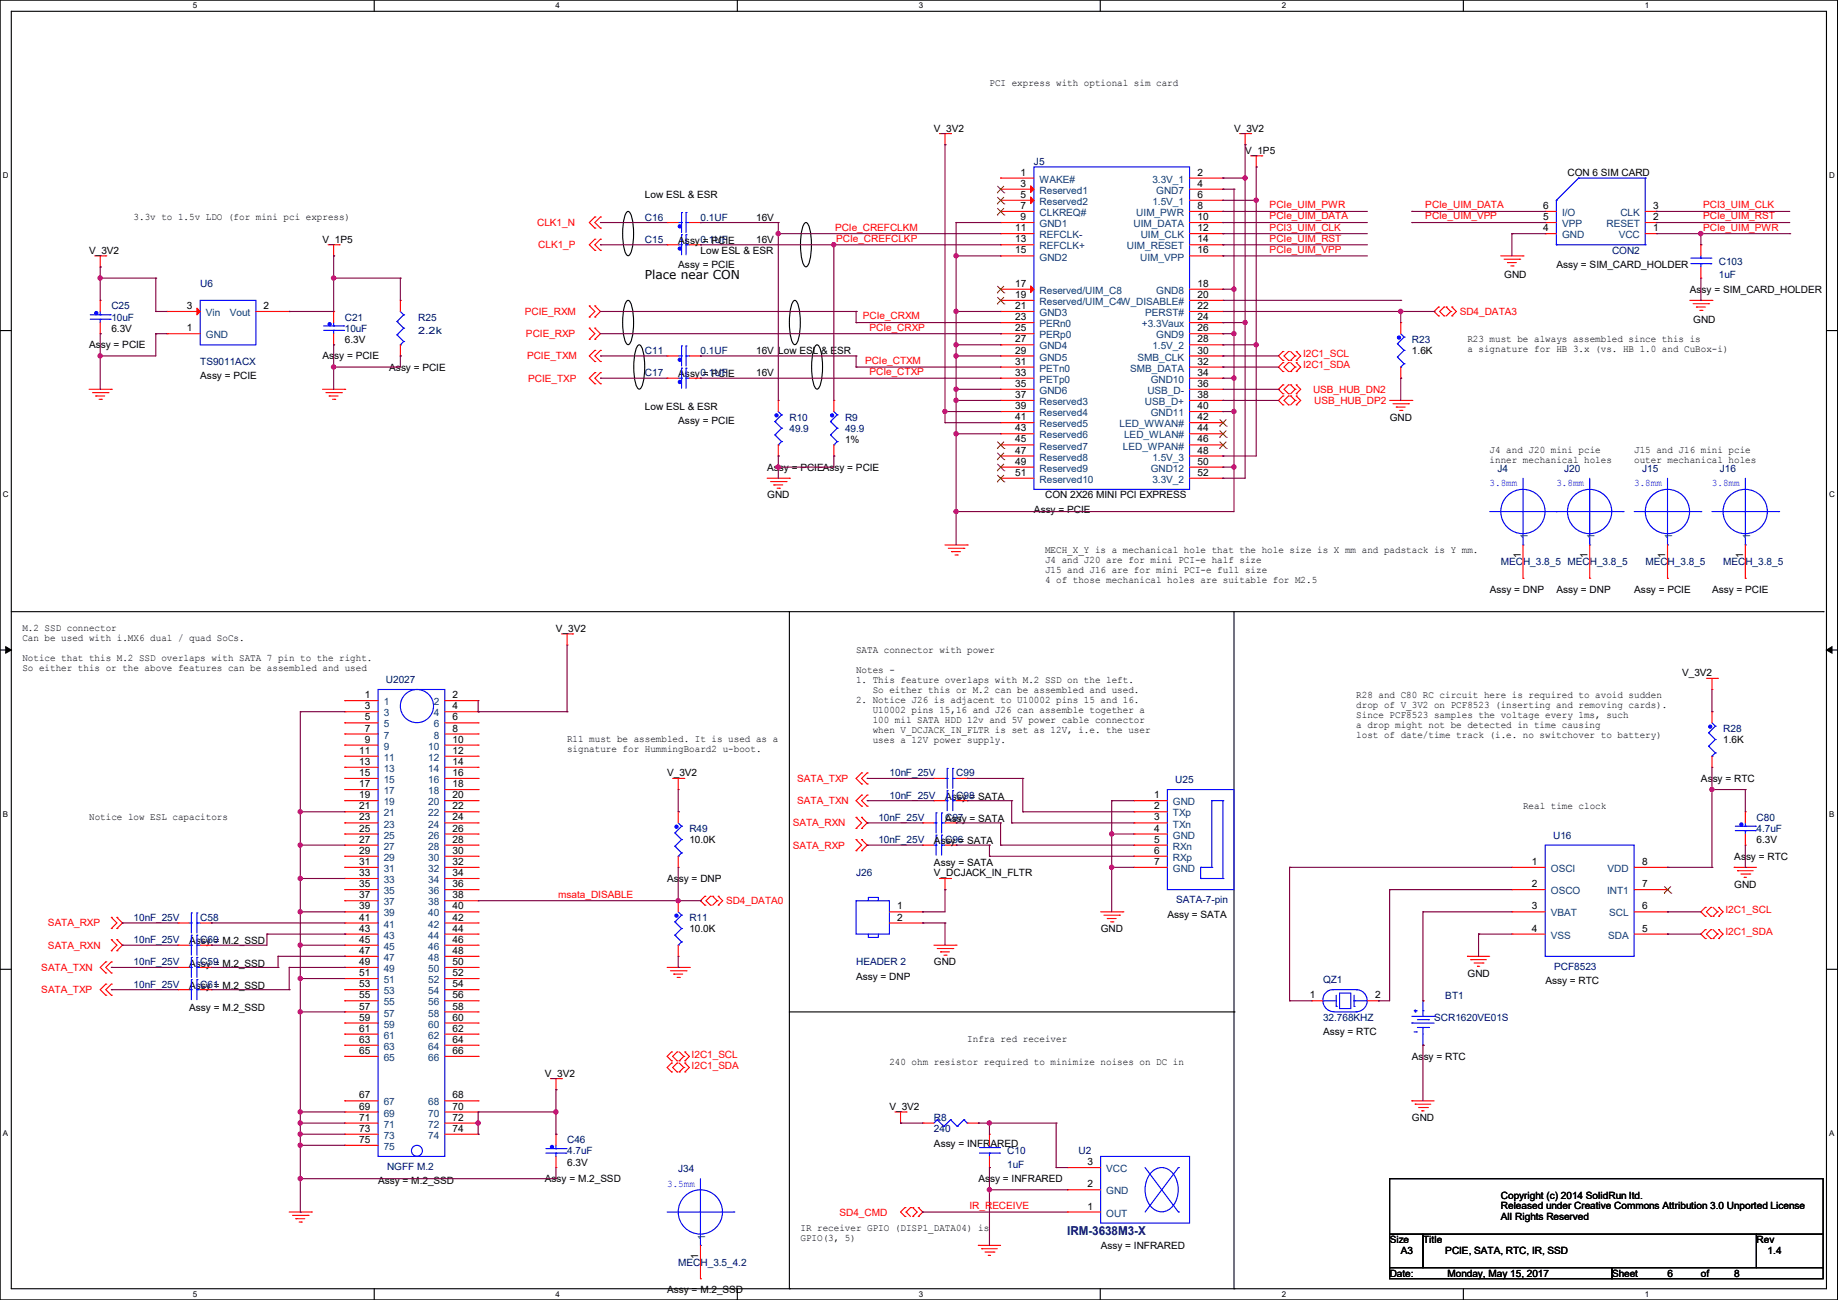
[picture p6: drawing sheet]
<svg xmlns="http://www.w3.org/2000/svg" width="420mm" height="297mm" viewBox="0 0 420 297" stroke-linecap="round" stroke-linejoin="round" font-family="sans-serif">
<defs><g id="words">
<text font-size="2.8" x="147.4" y="63.8">Place near CON</text>
<text font-size="2.8" fill="#000080" x="243.9" y="282.1">IRM-3638M3-X</text>
<g font-size="2.3">
<text x="226.1" y="19.7">PCI express with optional sim card</text>
<text x="213.4" y="30.1">V_3V2</text>
<text x="282" y="30.1">V_3V2</text>
<text x="284.5" y="35.1">V_1P5</text>
<text x="233.2" y="40.1">1</text>
<text x="273.6" y="40.1">2</text>
<text x="358.2" y="40.2">CON 6 SIM CARD</text>
<text x="147.4" y="45.3">Low ESL &amp; ESR</text>
<text x="233.2" y="42.7">3</text>
<text x="233.2" y="45.2">5</text>
<text x="233.2" y="47.8">7</text>
<text x="273.6" y="42.7">4</text>
<text x="273.6" y="45.2">6</text>
<text x="273.6" y="47.8">8</text>
<text x="352.6" y="47.8">6</text>
<text x="377.8" y="47.8">3</text>
<text x="30.5" y="50.2">3.3v to 1.5v LDO (for mini pci express)</text>
<text x="172.8" y="50.4">16V</text>
<text x="232" y="52.8">11</text>
<text x="233.2" y="50.3">9</text>
<text x="273.6" y="50.3">10</text>
<text x="273.6" y="52.8">12</text>
<text x="352.6" y="52.8">4</text>
<text x="352.6" y="50.3">5</text>
<text x="377.8" y="52.8">1</text>
<text x="377.8" y="50.3">2</text>
<text x="20.4" y="58">V_3V2</text>
<text x="73.7" y="55.5">V_1P5</text>
<text x="155" y="55.7">Assy = PCIE</text>
<text x="160.1" y="58">Low ESL &amp; ESR</text>
<text x="172.8" y="55.5">16V</text>
<text x="232" y="55.4">13</text>
<text x="232" y="57.9">15</text>
<text x="273.6" y="55.4">14</text>
<text x="273.6" y="57.9">16</text>
<text x="155" y="61.3">Assy = PCIE</text>
<text x="232" y="65.5">17</text>
<text x="273.6" y="65.5">18</text>
<text x="343.7" y="63.6">GND</text>
<text x="355.7" y="61.3">Assy = SIM_CARD_HOLDER</text>
<text x="42.7" y="70.6">3</text>
<text x="60.2" y="70.6">2</text>
<text x="232" y="68.1">19</text>
<text x="232" y="70.6">21</text>
<text x="273.6" y="68.1">20</text>
<text x="273.6" y="70.6">22</text>
<text x="386.1" y="66.9">Assy = SIM_CARD_HOLDER</text>
<text x="25.4" y="75.8">6.3V</text>
<text x="42.7" y="75.7">1</text>
<text x="232" y="73.2">23</text>
<text x="232" y="75.7">25</text>
<text x="273.6" y="73.2">24</text>
<text x="273.6" y="75.7">26</text>
<text x="386.9" y="73.7">GND</text>
<text x="20.4" y="79.6">Assy = PCIE</text>
<text x="73.7" y="82.1">Assy = PCIE</text>
<text x="78.8" y="78.3">6.3V</text>
<text x="172.8" y="80.9">16V</text>
<text x="177.9" y="80.9">Low ESL &amp; ESR</text>
<text x="232" y="78.2">27</text>
<text x="232" y="80.8">29</text>
<text x="232" y="83.3">31</text>
<text x="273.6" y="78.2">28</text>
<text x="273.6" y="80.8">30</text>
<text x="273.6" y="83.3">32</text>
<text x="322.6" y="80.9">1.6K</text>
<text x="335.3" y="78.1">R23 must be always assembled since this is</text>
<text x="335.3" y="80.4">a signature for HB 3.x (vs. HB 1.0 and CuBox-i)</text>
<text x="45.8" y="86.7">Assy = PCIE</text>
<text x="88.9" y="84.7">Assy = PCIE</text>
<text x="155" y="86.2">Assy = PCIE</text>
<text x="172.8" y="85.9">16V</text>
<text x="232" y="85.9">33</text>
<text x="232" y="88.4">35</text>
<text x="273.6" y="85.9">34</text>
<text x="273.6" y="88.4">36</text>
<text x="147.4" y="93.6">Low ESL &amp; ESR</text>
<text x="232" y="90.9">37</text>
<text x="232" y="93.5">39</text>
<text x="273.6" y="90.9">38</text>
<text x="273.6" y="93.5">40</text>
<text x="155" y="96.9">Assy = PCIE</text>
<text x="193.1" y="101.2">1%</text>
<text x="232" y="96">41</text>
<text x="232" y="98.6">43</text>
<text x="232" y="101.1">45</text>
<text x="273.6" y="96">42</text>
<text x="273.6" y="98.6">44</text>
<text x="273.6" y="101.1">46</text>
<text x="317.6" y="96.1">GND</text>
<text x="175.3" y="107.5">Assy = PCIEAssy = PCIE</text>
<text x="232" y="103.6">47</text>
<text x="232" y="106.2">49</text>
<text x="273.6" y="103.6">48</text>
<text x="273.6" y="106.2">50</text>
<text x="340.4" y="103.5">J4 and J20 mini pcie</text>
<text x="340.4" y="105.8">inner mechanical holes</text>
<text x="373.4" y="103.5">J15 and J16 mini pcie</text>
<text x="373.4" y="105.8">outer mechanical holes</text>
<text x="175.3" y="113.9">GND</text>
<text x="232" y="108.7">51</text>
<text x="238.8" y="113.9">CON 2X26 MINI PCI EXPRESS</text>
<text x="273.6" y="108.7">52</text>
<text x="236.3" y="117.2">Assy = PCIE</text>
<text x="238.8" y="126.4">MECH_X_Y is a mechanical hole that the hole size is X mm and padstack is Y mm.</text>
<text x="238.8" y="128.7">J4 and J20 are for mini PCI-e half size</text>
<text x="238.8" y="130.9">J15 and J16 are for mini PCI-e full size</text>
<text x="347.5" y="127.6" transform="rotate(-90 347.5 127.6)">1</text>
<text x="362.7" y="127.6" transform="rotate(-90 362.7 127.6)">1</text>
<text x="380.5" y="127.6" transform="rotate(-90 380.5 127.6)">1</text>
<text x="398.3" y="127.6" transform="rotate(-90 398.3 127.6)">1</text>
<text x="238.8" y="133.2">4 of those mechanical holes are suitable for M2.5</text>
<text x="340.4" y="135.5">Assy = DNP</text>
<text x="355.7" y="135.5">Assy = DNP</text>
<text x="373.4" y="135.5">Assy = PCIE</text>
<text x="391.2" y="135.5">Assy = PCIE</text>
<text x="5.1" y="144.1">M.2 SSD connector</text>
<text x="5.1" y="146.4">Can be used with i.MX6 dual / quad SoCs.</text>
<text x="127" y="144.4">V_3V2</text>
<text x="195.6" y="149.2">SATA connector with power</text>
<text x="5.1" y="151">Notice that this M.2 SSD overlaps with SATA 7 pin to the right.</text>
<text x="5.1" y="153.3">So either this or the above features can be assembled and used</text>
<text x="195.6" y="153.8">Notes -</text>
<text x="384.4" y="154.5">V_3V2</text>
<text x="83.4" y="159.5">1</text>
<text x="103.4" y="159.5">2</text>
<text x="195.6" y="156.1">1. This feature overlaps with M.2 SSD on the left.</text>
<text x="195.6" y="160.7">2. Notice J26 is adjacent to U10002 pins 15 and 16.</text>
<text x="199.4" y="158.4">So either this or M.2 can be assembled and used.</text>
<text x="309.9" y="159.4">R28 and C80 RC circuit here is required to avoid sudden</text>
<text x="309.9" y="161.7">drop of V_3V2 on PCF8523 (inserting and removing cards).</text>
<text x="83.4" y="162.1">3</text>
<text x="83.4" y="164.6">5</text>
<text x="83.4" y="167.1">7</text>
<text x="103.4" y="162.1">4</text>
<text x="103.4" y="164.6">6</text>
<text x="103.4" y="167.1">8</text>
<text x="199.4" y="162.9">U10002 pins 15,16 and J26 can assemble together a</text>
<text x="199.4" y="165.2">100 mil SATA HDD 12v and 5V power cable connector</text>
<text x="199.4" y="167.5">when V_DCJACK_IN_FLTR is set as 12V, i.e. the user</text>
<text x="309.9" y="164">Since PCF8523 samples the voltage every 1ms, such</text>
<text x="309.9" y="166.2">a drop might not be detected in time causing</text>
<text x="82.1" y="172.2">11</text>
<text x="83.4" y="169.7">9</text>
<text x="103.4" y="169.7">10</text>
<text x="103.4" y="172.2">12</text>
<text x="129.6" y="169.5">R11 must be assembled. It is used as a</text>
<text x="129.6" y="171.8">signature for HummingBoard2 u-boot.</text>
<text x="199.4" y="169.8">uses a 12V power supply.</text>
<text x="309.9" y="168.5">lost of date/time track (i.e. no switchover to battery)</text>
<text x="393.8" y="169.8">1.6K</text>
<text x="82.1" y="174.8">13</text>
<text x="82.1" y="177.3">15</text>
<text x="82.1" y="179.8">17</text>
<text x="103.4" y="174.8">14</text>
<text x="103.4" y="177.3">16</text>
<text x="103.4" y="179.8">18</text>
<text x="152.5" y="177.4">V_3V2</text>
<text x="388.7" y="178.6">Assy = RTC</text>
<text x="82.1" y="182.4">19</text>
<text x="82.1" y="184.9">21</text>
<text x="103.4" y="182.4">20</text>
<text x="103.4" y="184.9">22</text>
<text x="216" y="182.7">Assy = SATA</text>
<text x="263.7" y="182.4">1</text>
<text x="263.7" y="184.9">2</text>
<text x="348" y="184.8">Real time clock</text>
<text x="20.4" y="187.3">Notice low ESL capacitors</text>
<text x="82.1" y="187.5">23</text>
<text x="82.1" y="190">25</text>
<text x="103.4" y="187.5">24</text>
<text x="103.4" y="190">26</text>
<text x="216" y="187.8">Assy = SATA</text>
<text x="263.7" y="187.5">3</text>
<text x="263.7" y="190">4</text>
<text x="82.1" y="192.5">27</text>
<text x="82.1" y="195.1">29</text>
<text x="82.1" y="197.6">31</text>
<text x="103.4" y="192.5">28</text>
<text x="103.4" y="195.1">30</text>
<text x="103.4" y="197.6">32</text>
<text x="157.5" y="192.6">10.0K</text>
<text x="213.4" y="197.9">Assy = SATA</text>
<text x="213.4" y="192.9">Assy = SATA</text>
<text x="263.7" y="192.5">5</text>
<text x="263.7" y="195.1">6</text>
<text x="263.7" y="197.6">7</text>
<text x="350.1" y="197.6">1</text>
<text x="375.2" y="197.6">8</text>
<text x="396.3" y="196.4">Assy = RTC</text>
<text x="401.4" y="192.6">6.3V</text>
<text x="82.1" y="200.2">33</text>
<text x="82.1" y="202.7">35</text>
<text x="103.4" y="200.2">34</text>
<text x="103.4" y="202.7">36</text>
<text x="152.5" y="201.5">Assy = DNP</text>
<text x="213.4" y="200.2">V_DCJACK_IN_FLTR</text>
<text x="350.1" y="202.7">2</text>
<text x="375.2" y="202.7">7</text>
<text x="396.3" y="202.8">GND</text>
<text x="82.1" y="205.2">37</text>
<text x="82.1" y="207.8">39</text>
<text x="103.4" y="205.2">38</text>
<text x="103.4" y="207.8">40</text>
<text x="205" y="207.8">1</text>
<text x="266.8" y="209.6">Assy = SATA</text>
<text x="350.1" y="207.8">3</text>
<text x="375.2" y="207.8">6</text>
<text x="43.2" y="215.7">Assy = M.2_SSD</text>
<text x="82.1" y="210.3">41</text>
<text x="82.1" y="212.9">43</text>
<text x="82.1" y="215.4">45</text>
<text x="103.4" y="210.3">42</text>
<text x="103.4" y="212.9">44</text>
<text x="103.4" y="215.4">46</text>
<text x="157.5" y="212.9">10.0K</text>
<text x="205" y="210.3">2</text>
<text x="251.5" y="212.9">GND</text>
<text x="350.1" y="212.9">4</text>
<text x="375.2" y="212.9">5</text>
<text x="43.2" y="220.8">Assy = M.2_SSD</text>
<text x="82.1" y="217.9">47</text>
<text x="82.1" y="220.5">49</text>
<text x="103.4" y="217.9">48</text>
<text x="103.4" y="220.5">50</text>
<text x="213.4" y="220.6">GND</text>
<text x="43.2" y="225.9">Assy = M.2_SSD</text>
<text x="82.1" y="223">51</text>
<text x="82.1" y="225.6">53</text>
<text x="103.4" y="223">52</text>
<text x="103.4" y="225.6">54</text>
<text x="195.6" y="223.9">Assy = DNP</text>
<text x="335.3" y="223.1">GND</text>
<text x="353.1" y="224.9">Assy = RTC</text>
<text x="43.2" y="231">Assy = M.2_SSD</text>
<text x="82.1" y="228.1">55</text>
<text x="82.1" y="230.6">57</text>
<text x="82.1" y="233.2">59</text>
<text x="103.4" y="228.1">56</text>
<text x="103.4" y="230.6">58</text>
<text x="103.4" y="233.2">60</text>
<text x="299.3" y="228.1">1</text>
<text x="314.3" y="228.1">2</text>
<text x="82.1" y="235.7">61</text>
<text x="82.1" y="238.3">63</text>
<text x="103.4" y="235.7">62</text>
<text x="103.4" y="238.3">64</text>
<text x="221" y="238.1">Infra red receiver</text>
<text x="302.3" y="236.6">Assy = RTC</text>
<text x="82.1" y="240.8">65</text>
<text x="103.4" y="240.8">66</text>
<text x="124.5" y="246">V_3V2</text>
<text x="203.2" y="243.2">240 ohm resistor required to minimize noises on DC in</text>
<text x="322.6" y="242.1">Assy = RTC</text>
<text x="82.1" y="251">67</text>
<text x="103.4" y="251">68</text>
<text x="82.1" y="253.5">69</text>
<text x="82.1" y="256">71</text>
<text x="103.4" y="253.5">70</text>
<text x="103.4" y="256">72</text>
<text x="203.3" y="253.6">V_3V2</text>
<text x="322.6" y="256.1">GND</text>
<text x="82.1" y="258.6">73</text>
<text x="82.1" y="261.1">75</text>
<text x="103.4" y="258.6">74</text>
<text x="213.4" y="262">Assy = INFRARED</text>
<text x="129.6" y="266.3">6.3V</text>
<text x="248.5" y="266.2">3</text>
<text x="86.4" y="270.6">Assy = M.2_SSD</text>
<text x="124.5" y="270.1">Assy = M.2_SSD</text>
<text x="223.6" y="270.1">Assy = INFRARED</text>
<text x="248.5" y="271.3">2</text>
<text x="343" y="273.9">Copyright (c) 2014 SolidRun ltd.</text>
<text x="182.9" y="281.3">IR receiver GPIO (DISP1_DATA04) is</text>
<text x="248.5" y="276.4">1</text>
<text x="343" y="276.3">Released under Creative Commons Attribution 3.0 Unported License</text>
<text x="343" y="278.6">All Rights Reserved</text>
<text x="159.5" y="287.6" transform="rotate(-90 159.5 287.6)">1</text>
<text x="182.9" y="283.6">GPIO(3, 5)</text>
<text x="251.5" y="285.3">Assy = INFRARED</text>
<text x="317.6" y="284.1">Size</text>
<text x="320.1" y="286.6">A3</text>
<text x="325.2" y="284.1">Title</text>
<text x="330.3" y="286.6">PCIE, SATA, RTC, IR, SSD</text>
<text x="401.4" y="284.1">Rev</text>
<text x="403.9" y="286.6">1.4</text>
<text x="317.6" y="291.7">Date:</text>
<text x="330.8" y="291.7">Monday, May 15, 2017</text>
<text x="368.4" y="291.7">Sheet</text>
<text x="381.1" y="291.7">6</text>
<text x="388.7" y="291.7">of</text>
<text x="396.3" y="291.7">8</text>
<text x="152.5" y="295.5">Assy = M.2_SSD</text>
</g>
<g font-size="2.3" fill="#000080">
<text x="236.3" y="37.7">J5</text>
<text x="147.4" y="50.4">C16</text>
<text x="160.1" y="50.4">0.1UF</text>
<text x="147.4" y="55.5">C15</text>
<text x="160.1" y="55.5">0.1UF</text>
<text x="368.4" y="58">CON2</text>
<text x="45.8" y="65.6">U6</text>
<text x="392.8" y="60.5">C103</text>
<text x="392.8" y="63.6">1uF</text>
<text x="25.4" y="70.7">C25</text>
<text x="25.4" y="73.2">10uF</text>
<text x="78.8" y="73.2">C21</text>
<text x="78.8" y="75.8">10uF</text>
<text x="95.5" y="76.3">2.2k</text>
<text x="95.6" y="73.2">R25</text>
<text x="45.8" y="83.4">TS9011ACX</text>
<text x="147.4" y="80.9">C11</text>
<text x="160.1" y="80.9">0.1UF</text>
<text x="322.6" y="78.3">R23</text>
<text x="147.4" y="85.9">C17</text>
<text x="160.1" y="85.9">0.1UF</text>
<text x="180.4" y="96.1">R10</text>
<text x="180.4" y="98.6">49.9</text>
<text x="193.1" y="96.1">R9</text>
<text x="193.1" y="98.6">49.9</text>
<text x="342.2" y="107.8">J4</text>
<text x="357.4" y="107.8">J20</text>
<text x="375.2" y="107.8">J15</text>
<text x="393" y="107.8">J16</text>
<text x="343" y="129.1">MECH_3.8_5 MECH_3.8_5</text>
<text x="376" y="129.1">MECH_3.8_5</text>
<text x="393.8" y="129.1">MECH_3.8_5</text>
<text x="88.2" y="156">U2027</text>
<text x="393.8" y="167.2">R28</text>
<text x="203.3" y="177.4">10nF_25V</text>
<text x="218.5" y="177.4">C99</text>
<text x="268.5" y="178.9">U25</text>
<text x="203.3" y="182.5">10nF_25V</text>
<text x="218.5" y="182.5">C98</text>
<text x="157.5" y="190.1">R49</text>
<text x="200.7" y="187.5">10nF_25V</text>
<text x="216" y="187.5">C97</text>
<text x="354.9" y="191.6">U16</text>
<text x="401.4" y="187.5">C80</text>
<text x="401.4" y="190.1">4.7uF</text>
<text x="200.7" y="192.6">10nF_25V</text>
<text x="216" y="192.6">C96</text>
<text x="195.6" y="200.2">J26</text>
<text x="268.8" y="206.3">SATA-7-pin</text>
<text x="30.5" y="210.4">10nF_25V</text>
<text x="30.5" y="215.5">10nF_25V</text>
<text x="45.8" y="210.4">C58</text>
<text x="45.8" y="215.5">C60</text>
<text x="157.5" y="210.4">R11</text>
<text x="30.5" y="220.6">10nF_25V</text>
<text x="45.8" y="220.6">C59</text>
<text x="195.6" y="220.6">HEADER 2</text>
<text x="355.2" y="221.6">PCF8523</text>
<text x="30.5" y="225.6">10nF_25V</text>
<text x="45.8" y="225.6">C61</text>
<text x="302.3" y="224.6">QZ1</text>
<text x="302.3" y="233.3">32.768KHZ</text>
<text x="327.7" y="233.3">SCR1620VE01S</text>
<text x="330.3" y="228.2">BT1</text>
<text x="213.4" y="256.1">R8</text>
<text x="129.6" y="261.2">C46</text>
<text x="129.6" y="263.7">4.7uF</text>
<text x="213.4" y="258.7">240</text>
<text x="230.2" y="263.7">C10</text>
<text x="246.4" y="263.7">U2</text>
<text x="88.4" y="267.3">NGFF M.2</text>
<text x="155" y="267.8">J34</text>
<text x="230.2" y="266.8">1uF</text>
<text x="155" y="289.1">MECH_3.5_4.2</text>
</g>
<g font-size="2.3" fill="#004080">
<text x="237.5" y="41.7">WAKE#</text>
<text x="263.3" y="41.7">3.3V_1</text>
<text x="237.5" y="44.3">Reserved1</text>
<text x="237.5" y="46.8">Reserved2</text>
<text x="263.3" y="46.8">1.5V_1</text>
<text x="264.2" y="44.3">GND7</text>
<text x="237.5" y="49.4">CLKREQ#</text>
<text x="237.5" y="51.9">GND1</text>
<text x="259" y="51.9">UIM_DATA</text>
<text x="259.6" y="49.4">UIM_PWR</text>
<text x="356.9" y="51.9">VPP</text>
<text x="356.9" y="49.4">I/O</text>
<text x="367.1" y="51.9">RESET</text>
<text x="370.3" y="49.4">CLK</text>
<text x="237.5" y="54.4">REFCLK-</text>
<text x="237.5" y="57">REFCLK+</text>
<text x="237.5" y="59.5">GND2</text>
<text x="257.5" y="57">UIM_RESET</text>
<text x="260.5" y="59.5">UIM_VPP</text>
<text x="260.7" y="54.4">UIM_CLK</text>
<text x="356.9" y="54.4">GND</text>
<text x="369.9" y="54.4">VCC</text>
<text x="237.5" y="67.1">Reserved/UIM_C8</text>
<text x="237.5" y="69.7">Reserved/UIM_C4W_DISABLE#</text>
<text x="264.2" y="67.1">GND8</text>
<text x="47" y="77.3">GND</text>
<text x="47" y="72.2">Vin</text>
<text x="52.5" y="72.2">Vout</text>
<text x="237.5" y="72.2">GND3</text>
<text x="237.5" y="74.8">PERn0</text>
<text x="237.5" y="77.3">PERp0</text>
<text x="260.9" y="74.8">+3.3Vaux</text>
<text x="261.7" y="72.2">PERST#</text>
<text x="264.2" y="77.3">GND9</text>
<text x="237.5" y="79.8">GND4</text>
<text x="237.5" y="82.4">GND5</text>
<text x="259.9" y="82.4">SMB_CLK</text>
<text x="263.3" y="79.8">1.5V_2</text>
<text x="237.5" y="84.9">PETn0</text>
<text x="237.5" y="87.5">PETp0</text>
<text x="258.2" y="84.9">SMB_DATA</text>
<text x="262.9" y="87.5">GND10</text>
<text x="237.5" y="90">GND6</text>
<text x="237.5" y="92.5">Reserved3</text>
<text x="237.5" y="95.1">Reserved4</text>
<text x="261.6" y="92.5">USB_D+</text>
<text x="262.2" y="90">USB_D-</text>
<text x="262.9" y="95.1">GND11</text>
<text x="237.5" y="97.6">Reserved5</text>
<text x="237.5" y="100.2">Reserved6</text>
<text x="255.8" y="97.6">LED_WWAN#</text>
<text x="256.9" y="100.2">LED_WLAN#</text>
<text x="237.5" y="102.7">Reserved7</text>
<text x="237.5" y="105.2">Reserved8</text>
<text x="237.5" y="107.8">Reserved9</text>
<text x="256.6" y="102.7">LED_WPAN#</text>
<text x="262.9" y="107.8">GND12</text>
<text x="263.3" y="105.2">1.5V_3</text>
<text x="237.5" y="110.3">Reserved10</text>
<text x="263.3" y="110.3">3.3V_2</text>
<text x="349.1" y="123.2" transform="rotate(-90 349.1 123.2)">1</text>
<text x="364.3" y="123.2" transform="rotate(-90 364.3 123.2)">1</text>
<text x="382.1" y="123.2" transform="rotate(-90 382.1 123.2)">1</text>
<text x="399.9" y="123.2" transform="rotate(-90 399.9 123.2)">1</text>
<text x="87.7" y="161.1">1</text>
<text x="99.1" y="161.1">2</text>
<text x="87.7" y="163.7">3</text>
<text x="87.7" y="166.2">5</text>
<text x="99.1" y="163.7">4</text>
<text x="99.1" y="166.2">6</text>
<text x="87.7" y="168.7">7</text>
<text x="87.7" y="171.3">9</text>
<text x="87.7" y="173.8">11</text>
<text x="97.8" y="171.3">10</text>
<text x="97.8" y="173.8">12</text>
<text x="99.1" y="168.7">8</text>
<text x="87.7" y="176.4">13</text>
<text x="87.7" y="178.9">15</text>
<text x="97.8" y="176.4">14</text>
<text x="97.8" y="178.9">16</text>
<text x="87.7" y="181.4">17</text>
<text x="87.7" y="184">19</text>
<text x="97.8" y="181.4">18</text>
<text x="97.8" y="184">20</text>
<text x="268" y="184">GND</text>
<text x="87.7" y="186.5">21</text>
<text x="87.7" y="189.1">23</text>
<text x="87.7" y="191.6">25</text>
<text x="97.8" y="186.5">22</text>
<text x="97.8" y="189.1">24</text>
<text x="97.8" y="191.6">26</text>
<text x="268" y="186.5">TXp</text>
<text x="268" y="189.1">TXn</text>
<text x="268" y="191.6">GND</text>
<text x="87.7" y="194.1">27</text>
<text x="87.7" y="196.7">29</text>
<text x="97.8" y="194.1">28</text>
<text x="97.8" y="196.7">30</text>
<text x="268" y="194.1">RXn</text>
<text x="268" y="196.7">RXp</text>
<text x="87.7" y="199.2">31</text>
<text x="87.7" y="201.8">33</text>
<text x="97.8" y="199.2">32</text>
<text x="97.8" y="201.8">34</text>
<text x="268" y="199.2">GND</text>
<text x="354.4" y="199.2">OSCI</text>
<text x="367.3" y="199.2">VDD</text>
<text x="87.7" y="204.3">35</text>
<text x="87.7" y="206.8">37</text>
<text x="87.7" y="209.4">39</text>
<text x="97.8" y="204.3">36</text>
<text x="97.8" y="206.8">38</text>
<text x="97.8" y="209.4">40</text>
<text x="354.4" y="204.3">OSCO</text>
<text x="354.4" y="209.4">VBAT</text>
<text x="367.2" y="204.3">INT1</text>
<text x="367.7" y="209.4">SCL</text>
<text x="87.7" y="211.9">41</text>
<text x="87.7" y="214.5">43</text>
<text x="97.8" y="211.9">42</text>
<text x="97.8" y="214.5">44</text>
<text x="354.4" y="214.5">VSS</text>
<text x="367.5" y="214.5">SDA</text>
<text x="87.7" y="217">45</text>
<text x="87.7" y="219.5">47</text>
<text x="97.8" y="217">46</text>
<text x="97.8" y="219.5">48</text>
<text x="87.7" y="222.1">49</text>
<text x="87.7" y="224.6">51</text>
<text x="87.7" y="227.2">53</text>
<text x="97.8" y="222.1">50</text>
<text x="97.8" y="224.6">52</text>
<text x="97.8" y="227.2">54</text>
<text x="87.7" y="229.7">55</text>
<text x="87.7" y="232.2">57</text>
<text x="97.8" y="229.7">56</text>
<text x="97.8" y="232.2">58</text>
<text x="87.7" y="234.8">59</text>
<text x="87.7" y="237.3">61</text>
<text x="87.7" y="239.9">63</text>
<text x="97.8" y="234.8">60</text>
<text x="97.8" y="237.3">62</text>
<text x="97.8" y="239.9">64</text>
<text x="87.7" y="242.4">65</text>
<text x="97.8" y="242.4">66</text>
<text x="87.7" y="252.6">67</text>
<text x="87.7" y="255.1">69</text>
<text x="87.7" y="257.6">71</text>
<text x="97.8" y="252.6">68</text>
<text x="97.8" y="255.1">70</text>
<text x="97.8" y="257.6">72</text>
<text x="87.7" y="260.2">73</text>
<text x="87.7" y="262.7">75</text>
<text x="97.8" y="260.2">74</text>
<text x="252.8" y="267.8">VCC</text>
<text x="252.8" y="272.9">GND</text>
<text x="252.8" y="278">OUT</text>
<text x="161.1" y="283.3" transform="rotate(-90 161.1 283.3)">1</text>
</g>
<g font-size="2.3" fill="#f00">
<text x="290.1" y="47.6">PCIe_UIM_PWR</text>
<text x="325.7" y="47.6">PCIe_UIM_DATA</text>
<text x="389.2" y="47.6">PCI3_UIM_CLK</text>
<text x="122.7" y="51.6">CLK1_N</text>
<text x="190.8" y="52.7">PCIe_CREFCLKM</text>
<text x="290.1" y="50.1">PCIe_UIM_DATA</text>
<text x="290.1" y="52.7">PCI3_UIM_CLK</text>
<text x="325.7" y="50.1">PCIe_UIM_VPP</text>
<text x="389.2" y="50.1">PCIe_UIM_RST</text>
<text x="389.2" y="52.7">PCIe_UIM_PWR</text>
<text x="123" y="56.7">CLK1_P</text>
<text x="191.1" y="55.2">PCIe_CREFCLKP</text>
<text x="290.1" y="57.7">PCIe_UIM_VPP</text>
<text x="290.1" y="55.2">PCIe_UIM_RST</text>
<text x="119.9" y="72">PCIE_RXM</text>
<text x="333.6" y="72">SD4_DATA3</text>
<text x="120.2" y="77">PCIE_RXP</text>
<text x="197.2" y="73">PCIe_CRXM</text>
<text x="198.7" y="75.5">PCIe_CRXP</text>
<text x="120.4" y="82.1">PCIE_TXM</text>
<text x="197.7" y="83.1">PCIe_CTXM</text>
<text x="297.7" y="81.6">I2C1_SCL</text>
<text x="120.7" y="87.2">PCIE_TXP</text>
<text x="198.7" y="85.7">PCIe_CTXP</text>
<text x="297.7" y="84.2">I2C1_SDA</text>
<text x="300" y="89.7">USB_HUB_DN2</text>
<text x="300.3" y="92.3">USB_HUB_DP2</text>
<text x="182.2" y="178.6">SATA_TXP</text>
<text x="182.2" y="183.7">SATA_TXN</text>
<text x="181.2" y="188.8">SATA_RXN</text>
<text x="181.2" y="193.9">SATA_RXP</text>
<text x="127.6" y="205.1">msata_DISABLE</text>
<text x="165.9" y="206.6">SD4_DATA0</text>
<text x="394.3" y="208.6">I2C1_SCL</text>
<text x="11" y="211.7">SATA_RXP</text>
<text x="394.3" y="213.7">I2C1_SDA</text>
<text x="9.4" y="221.8">SATA_TXN</text>
<text x="11" y="216.7">SATA_RXN</text>
<text x="9.4" y="226.9">SATA_TXP</text>
<text x="158" y="244.2">I2C1_SDA</text>
<text x="158" y="241.6">I2C1_SCL</text>
<text x="191.8" y="277.7">SD4_CMD</text>
<text x="221.5" y="276.2">IR_RECEIVE</text>
</g>
<g font-size="2.3" fill="#00f">
<text x="340.4" y="111.1">3.8mm</text>
<text x="355.6" y="111.1">3.8mm</text>
<text x="373.4" y="111.1">3.8mm</text>
<text x="391.2" y="111.1">3.8mm</text>
<text x="152.4" y="271.1">3.5mm</text>
</g>
<g font-size="1.8">
<text x="44" y="1.9">5</text>
<text x="127" y="1.9">4</text>
<text x="209.9" y="1.9">3</text>
<text x="292.9" y="1.9">2</text>
<text x="375.8" y="1.9">1</text>
<text x=".7" y="40.6">D</text>
<text x="418" y="40.6">D</text>
<text x=".7" y="113.6">C</text>
<text x="418" y="113.6">C</text>
<text x=".7" y="186.6">B</text>
<text x="418" y="186.6">B</text>
<text x=".7" y="259.5">A</text>
<text x="418" y="259.5">A</text>
<text x="44" y="296.3">5</text>
<text x="127" y="296.3">4</text>
<text x="209.9" y="296.3">3</text>
<text x="292.9" y="296.3">2</text>
<text x="375.8" y="296.3">1</text>
</g>
</g></defs>
<path d="M0 0h419.9v297h-419.9zM2.6 2.6h414.8v291.8h-414.8z" fill="none" stroke="#000" stroke-width=".25"/>
<g fill="#fff">
<path d="M44 .3h1v2h-1z"/>
<path d="M44 294.7h1v2h-1z"/>
</g>
<path d="M85.5 0v2.6M85.5 294.4v2.6" fill="none" stroke="#000" stroke-width=".25"/>
<g fill="#fff">
<path d="M127 .3h.9v2h-.9z"/>
<path d="M127 294.7h.9v2h-.9z"/>
</g>
<path d="M168.5 0v2.6M168.5 294.4v2.6" fill="none" stroke="#000" stroke-width=".25"/>
<g fill="#fff">
<path d="M209.9 .3h1v2h-1z"/>
<path d="M209.9 294.7h1v2h-1z"/>
</g>
<path d="M251.4 0v2.6M251.4 294.4v2.6" fill="none" stroke="#000" stroke-width=".25"/>
<g fill="#fff">
<path d="M292.9 .3h.9v2h-.9z"/>
<path d="M292.9 294.7h.9v2h-.9z"/>
</g>
<path d="M334.4 0v2.6M334.4 294.4v2.6" fill="none" stroke="#000" stroke-width=".25"/>
<g fill="#fff">
<path d="M375.8 .3h1v2h-1z"/>
<path d="M375.8 294.7h1v2h-1z"/>
<path d="M.7 39h1.2v2h-1.2z"/>
<path d="M418 39h1.3v2h-1.3z"/>
<path d="M.7 112h1.2v2h-1.2z"/>
<path d="M418 112h1.3v2h-1.3z"/>
</g>
<path d="M0 75.5h2.6M417.4 75.5h2.5" fill="none" stroke="#000" stroke-width=".25"/>
<g fill="#fff">
<path d="M.7 185h1.2v1.9h-1.2z"/>
<path d="M418 185h1.2v1.9h-1.2z"/>
</g>
<path d="M0 148.5h2.6M417.4 148.5h2.5" fill="none" stroke="#000" stroke-width=".25"/>
<path d="M1.3 147.7l1.3 .8-1.3 .7zM417.4 148.5l1.2-.8v1.5z" fill="#000" stroke="#000" stroke-width=".23"/>
<g fill="#fff">
<path d="M.7 257.9h1.2v2h-1.2z"/>
<path d="M418 257.9h1.2v2h-1.2z"/>
</g>
<g fill="none" stroke="#000" stroke-width=".25">
<path d="M143.3 48.4l.2-.1a1.69 1.69 0 0 1 .9 1.5 15.3 15.3 0 0 1-.4 8.2l-.5 .4a1.69 1.69 0 0 1-.9-1.5 15.3 15.3 0 0 1 .4-8.2zM183.9 50.9l.3-.1a1.69 1.69 0 0 1 .9 1.5 15.3 15.3 0 0 1-.4 8.3l-.5 .4a1.69 1.69 0 0 1-.9-1.5 15.3 15.3 0 0 1 .4-8.3zM143.3 68.7l.2-.1a1.69 1.69 0 0 1 .9 1.5 15.3 15.3 0 0 1-.4 8.2l-.5 .4a1.69 1.69 0 0 1-.9-1.4 15.3 15.3 0 0 1 .4-8.3zM145.8 78.9l.3-.1a1.69 1.69 0 0 1 .9 1.5 15.3 15.3 0 0 1-.4 8.2l-.5 .4a1.69 1.69 0 0 1-.9-1.5 15.3 15.3 0 0 1 .4-8.2zM181.4 68.7l.2-.1a1.69 1.69 0 0 1 .9 1.5 15.3 15.3 0 0 1-.4 8.2l-.5 .4a1.69 1.69 0 0 1-.9-1.4 15.3 15.3 0 0 1 .4-8.3zM186.5 78.9l.2-.1a1.69 1.69 0 0 1 .9 1.5 15.3 15.3 0 0 1-.4 8.2l-.5 .4a1.69 1.69 0 0 1-.9-1.5 15.3 15.3 0 0 1 .4-8.2zM2.6 139.7h414M180.4 139.7v154.7M282 139.7v154.7M416.6 139.7h.1M0 221.4h2.6M180.4 231.2h101.6"/>
<path d="M282 231.2h.1M417.4 221.4h2.5M317.5 269.3h99.1v12.7h-99.1zM180.4 294.4h.1M282 294.4h.1M317.5 282h7.7v7.6h-7.7zM317.5 289.6h50.8v2.5h-50.8zM325.2 282h76.2v7.6h-76.2zM368.3 289.6h48.3v2.5h-48.3zM401.4 282h15.2v7.6h-15.2z"/>
</g>
<g fill="none" stroke="#f00" stroke-width=".25">
<path d="M214.7 30.5h2.5M215.9 33.1h.1M215.9 30.5v2.6M217.2 30.5h.1M283.3 30.5h2.5M284.5 33.1h.1M284.5 30.5v2.6M285.8 30.5h.1M285.8 35.6h2.5M287.1 38.1h.1M287.1 35.6v2.5M288.3 35.6h.1"/>
<path d="M21.6 58.5h2.6M22.9 58.5v2.5M24.2 58.5h.1M75 55.9h2.5M76.2 58.5h.1M76.2 55.9v2.6M77.5 55.9h.1M135.9 54.7h.1M135.9 57.2h.1M135.9 49.6h.1M135.9 52.1h.1M135.9 54.7l-1.2 1.2 1.2 1.3"/>
<path d="M135.9 49.6l-1.2 1.2 1.2 1.3M137.2 54.7h.1M137.2 57.2h.1M137.2 49.6h.1M137.2 52.1h.1M137.2 54.7l-1.3 1.2 1.3 1.3M137.2 49.6l-1.3 1.2 1.3 1.3M152.4 55.9h.1M152.4 50.8h.1M152.4 55.9h2.6M152.4 50.8h2.6M157.5 55.9h2.6"/>
<path d="M157.5 50.8h2.6M160.1 55.9h.1M160.1 50.8h.1M228.6 40.7h.1M228.6 43.2h.1M228.6 45.8h.1M228.6 48.3h.1M228.6 50.8h.1M228.6 53.4h.1M228.6 55.9h.1M228.6 58.5h.1M228.6 58.5h7.7"/>
<path d="M228.6 55.9h7.7M228.6 40.7h7.7M228.6 43.2h7.7M228.6 45.8h7.7M228.6 48.3h7.7M228.6 50.8h7.7M228.6 53.4h7.7M271.8 58.5h7.6M271.8 55.9h7.6M271.8 40.7h7.6M271.8 43.2h7.6M271.8 45.8h7.6"/>
<path d="M271.8 48.3h7.6M271.8 50.8h7.6M271.8 53.4h7.6M279.4 40.7h.1M279.4 43.2h.1M279.4 45.8h.1M279.4 48.3h.1M279.4 50.8h.1M279.4 53.4h.1M279.4 55.9h.1M279.4 58.5h.1M342.9 58.5h5.1"/>
<path d="M343.7 59.2h3.6M344.5 60h.1M344.5 60h2M347.3 59.2h.1M348 58.5h.1M353.1 53.4h.1M353.1 50.8h.1M353.1 48.3h.1M353.1 48.3h2.5M353.1 50.8h2.5M353.1 53.4h2.5M376 48.3h2.5"/>
<path d="M376 50.8h2.5M376 53.4h2.5M378.5 53.4h.1M378.5 50.8h.1M378.5 48.3h.1M388.7 55.9h.1M388.7 55.9v2.6M22.9 61h.1M22.9 68.6h.1M22.9 76.2h.1M22.9 68.6v2.6M22.9 73.7v2.5"/>
<path d="M38.1 76.2h.1M38.1 71.2h.1M38.1 76.2h7.7M38.1 71.2h7.7M58.5 71.2h7.6M66.1 71.2h.1M76.2 71.2h.1M76.2 78.8h.1M76.2 71.2v2.5M76.2 76.2v2.6M91.5 68.6h.1M91.5 68.6v2.6"/>
<path d="M91.5 78.8v2.5M134.7 72.4h.1M134.7 69.9h.1M134.7 77.5h.1M134.7 75h.1M134.7 69.9l1.2 1.3-1.2 1.2M134.7 75l1.2 1.2-1.2 1.3M135.9 69.9h.1M135.9 72.4h.1M135.9 75h.1M135.9 77.5h.1M135.9 69.9l1.3 1.3-1.3 1.2"/>
<path d="M135.9 75l1.3 1.2-1.3 1.3M228.6 66.1h.1M228.6 68.6h.1M228.6 71.2h.1M228.6 73.7h.1M228.6 76.2h.1M228.6 78.8h.1M228.6 68.6h7.7M228.6 76.2h7.7M228.6 71.2h7.7M228.6 66.1h7.7M228.6 73.7h7.7"/>
<path d="M228.6 78.8h7.7M271.8 68.6h7.6M271.8 76.2h7.6M271.8 71.2h7.6M271.8 66.1h7.6M271.8 73.7h7.6M271.8 78.8h7.6M279.4 66.1h.1M279.4 68.6h.1M279.4 71.2h.1M279.4 73.7h.1M279.4 76.2h.1"/>
<path d="M279.4 78.8h.1M320.1 73.7h.1M320.1 73.7v2.5M328.7 70.1h.1M328.7 72.2h.1M328.7 70.1l-1 1.1 1 1M330 70.1h.1M330 72.2h.1M330 70.1l-1 1.1 1 1M330.5 70.1h.1M330.5 70.1l1 1.1M331.5 71.2h.1"/>
<path d="M331.5 71.2l-1 1M331.8 72.2h.1M331.8 70.1h.1M331.8 70.1l1 1.1-1 1M345.2 60.7h.5M345.7 60.7h.1M386.1 68.6h5.1M386.9 69.4h3.5M387.6 70.1h.1M387.6 70.1h2.1M388.4 70.9h.5M388.7 63.5h.1"/>
<path d="M388.7 61v2.5M388.9 70.9h.1M390.4 69.4h.1M391.2 68.6h.1M20.4 88.9h5M21.1 89.7h3.6M21.9 90.5h.1M21.9 90.5h2M22.6 91.2h.6M23.2 91.2h.1M24.7 89.7h.1M25.4 88.9h.1"/>
<path d="M73.7 88.9h5.1M74.5 89.7h3.5M75.2 90.5h.1M75.2 90.5h2.1M76 91.2h.5M76.5 91.2h.1M78 89.7h.1M78.8 88.9h.1M91.5 81.3h.1M135.9 80.1h.1M135.9 82.6h.1M135.9 85.1h.1"/>
<path d="M135.9 87.7h.1M135.9 80.1l-1.2 1.2 1.2 1.3M135.9 85.1l-1.2 1.3 1.2 1.3M137.2 80.1h.1M137.2 82.6h.1M137.2 85.1h.1M137.2 87.7h.1M137.2 80.1l-1.3 1.2 1.3 1.3M137.2 85.1l-1.3 1.3 1.3 1.3M152.4 81.3h.1M152.4 86.4h.1M152.4 81.3h2.6"/>
<path d="M152.4 86.4h2.6M157.5 81.3h2.6M157.5 86.4h2.6M160.1 81.3h.1M160.1 86.4h.1M177.8 91.5h.1M177.8 91.5v2.5M190.5 91.5h.1M190.5 91.5v2.5M228.6 81.3h.1M228.6 83.9h.1M228.6 86.4h.1"/>
<path d="M228.6 88.9h.1M228.6 91.5h.1M228.6 94h.1M228.6 96.6h.1M228.6 99.1h.1M228.6 88.9h7.7M228.6 91.5h7.7M228.6 81.3h7.7M228.6 83.9h7.7M228.6 86.4h7.7M228.6 94h7.7M228.6 96.6h7.7"/>
<path d="M228.6 99.1h7.7M271.8 88.9h7.6M271.8 91.5h7.6M271.8 81.3h7.6M271.8 83.9h7.6M271.8 86.4h7.6M271.8 94h7.6M271.8 96.6h7.6M271.8 99.1h7.6M279.4 81.3h.1M279.4 83.9h.1M279.4 86.4h.1"/>
<path d="M279.4 88.9h.1M279.4 91.5h.1M279.4 94h.1M279.4 96.6h.1M279.4 99.1h.1M293.2 84.9h.1M293.2 82.8h.1M293.2 82.3h.1M293.2 80.3h.1M293.2 90.5h.1M293.2 92.5h.1M293.2 87.9h.1"/>
<path d="M293.2 90h.1M293.2 82.8l-1.1 1.1 1.1 1M293.2 87.9l-1.1 1 1.1 1.1M293.2 80.3l-1.1 1 1.1 1M293.2 90.5l-1.1 1 1.1 1M294.4 84.9h.1M294.4 82.8h.1M294.4 82.3h.1M294.4 80.3h.1M294.4 90.5h.1M294.4 92.5h.1M294.4 87.9h.1"/>
<path d="M294.4 90h.1M294.4 82.8l-1 1.1 1 1M294.4 80.3l-1 1 1 1M294.4 90.5l-1 1 1 1M294.4 87.9l-1 1 1 1.1M294.9 84.9h.1M294.9 82.3h.1M294.9 90.5h.1M294.9 87.9h.1M294.9 82.8l1.1 1.1M294.9 80.3l1.1 1M294.9 90.5l1.1 1"/>
<path d="M294.9 87.9l1.1 1M296 83.9h.1M296 81.3h.1M296 91.5h.1M296 88.9h.1M296 81.3l-1.1 1M296 83.9l-1.1 1M296 88.9l-1.1 1.1M296 91.5l-1.1 1M296.2 82.8h.1M296.2 84.9h.1M296.2 80.3h.1"/>
<path d="M296.2 82.3h.1M296.2 92.5h.1M296.2 90.5h.1M296.2 90h.1M296.2 87.9h.1M296.2 82.8l1 1.1-1 1M296.2 80.3l1 1-1 1M296.2 90.5l1 1-1 1M296.2 87.9l1 1-1 1.1M317.5 91.5h5.1M318.3 92.2h3.6M319.1 93h.1"/>
<path d="M319.1 93h2M319.8 93.8h.5M320.1 86.4h.1M320.1 83.9v2.5M320.3 93.8h.1M321.9 92.2h.1M322.6 91.5h.1M175.3 109.3h5.1M176.1 110h3.5M176.8 110.8h.1M176.8 110.8h2.1M177.6 111.5h.5"/>
<path d="M177.8 104.2h.1M177.8 101.6v2.6M178.1 111.5h.1M179.6 110h.1M180.4 109.3h.1M190.5 104.2h.1M190.5 101.6v2.6M228.6 101.6h.1M228.6 104.2h.1M228.6 106.7h.1M228.6 109.3h.1M228.6 109.3h7.7"/>
<path d="M228.6 101.6h7.7M228.6 104.2h7.7M228.6 106.7h7.7M271.8 109.3h7.6M271.8 101.6h7.6M271.8 104.2h7.6M271.8 106.7h7.6M279.4 101.6h.1M279.4 104.2h.1M279.4 106.7h.1M279.4 109.3h.1M215.9 124.5h5.1"/>
<path d="M216.7 125.3h3.6M217.5 126h.1M217.5 126h2M218.2 126.8h.5M218.7 126.8h.1M220.3 125.3h.1M221 124.5h.1M348 132.1h.1M348 124.5v7.6M363.3 132.1h.1M363.3 124.5v7.6M381 132.1h.1"/>
<path d="M381 124.5v7.6M398.8 132.1h.1M398.8 124.5v7.6M128.3 144.8h2.6M129.6 147.4h.1M129.6 144.8v2.6M130.9 144.8h.1M389.9 155h2.6M391.2 157.5h.1M391.2 155v2.5M392.5 155h.1M78.8 160.1h.1"/>
<path d="M78.8 162.6h.1M78.8 165.1h.1M78.8 167.7h.1M78.8 170.2h.1M78.8 172.8h.1M78.8 175.3h.1M78.8 177.8h.1M78.8 177.8h7.6M78.8 160.1h7.6M78.8 162.6h7.6M78.8 165.1h7.6M78.8 167.7h7.6"/>
<path d="M78.8 170.2h7.6M78.8 172.8h7.6M78.8 175.3h7.6M101.6 177.8h7.7M101.6 160.1h7.7M101.6 162.6h7.7M101.6 165.1h7.7M101.6 167.7h7.7M101.6 170.2h7.7M101.6 172.8h7.7M101.6 175.3h7.7M109.3 160.1h.1"/>
<path d="M109.3 162.6h.1M109.3 165.1h.1M109.3 167.7h.1M109.3 170.2h.1M109.3 172.8h.1M109.3 175.3h.1M109.3 177.8h.1M153.7 177.8h2.6M155 177.8v2.6M156.3 177.8h.1M196.9 176.6h.1M196.9 179.1h.1"/>
<path d="M196.9 176.6l-1.3 1.2 1.3 1.3M198.2 179.1h.1M198.2 176.6h.1M198.2 176.6l-1.3 1.2 1.3 1.3M213.4 177.8h.1M213.4 177.8h2.5M218.5 177.8h2.5M221 177.8h.1M391.2 162.6h.1M391.2 175.3h.1M391.2 162.6v2.5M391.2 172.8v2.5"/>
<path d="M78.8 180.4h.1M78.8 182.9h.1M78.8 185.5h.1M78.8 188h.1M78.8 190.5h.1M78.8 193.1h.1M78.8 195.6h.1M78.8 198.2h.1M78.8 198.2h7.6M78.8 193.1h7.6M78.8 182.9h7.6M78.8 185.5h7.6"/>
<path d="M78.8 188h7.6M78.8 190.5h7.6M78.8 195.6h7.6M78.8 180.4h7.6M101.6 198.2h7.7M101.6 193.1h7.7M101.6 182.9h7.7M101.6 185.5h7.7M101.6 188h7.7M101.6 190.5h7.7M101.6 195.6h7.7M101.6 180.4h7.7"/>
<path d="M109.3 180.4h.1M109.3 182.9h.1M109.3 185.5h.1M109.3 188h.1M109.3 190.5h.1M109.3 193.1h.1M109.3 195.6h.1M109.3 198.2h.1M155 180.4h.1M155 185.5h.1M155 198.2h.1M155 185.5v2.5"/>
<path d="M155 195.6v2.6M195.6 189.3h.1M195.6 186.7h.1M195.6 194.4h.1M195.6 191.8h.1M195.6 186.7l1.3 1.3-1.3 1.3M195.6 191.8l1.3 1.3-1.3 1.3M196.9 186.7h.1M196.9 189.3h.1M196.9 191.8h.1M196.9 194.4h.1M196.9 181.7h.1"/>
<path d="M196.9 184.2h.1M196.9 181.7l-1.3 1.2 1.3 1.3M196.9 186.7l1.3 1.3-1.3 1.3M196.9 191.8l1.3 1.3-1.3 1.3M198.2 184.2h.1M198.2 181.7h.1M198.2 181.7l-1.3 1.2 1.3 1.3M210.9 193.1h.1M210.9 188h.1M210.9 193.1h2.5M210.9 188h2.5M213.4 182.9h.1"/>
<path d="M213.4 182.9h2.5M215.9 193.1h2.6M215.9 188h2.6M218.5 193.1h.1M218.5 188h.1M218.5 182.9h2.5M221 182.9h.1M259.1 182.9h.1M259.1 185.5h.1M259.1 188h.1M259.1 190.5h.1M259.1 193.1h.1"/>
<path d="M259.1 195.6h.1M259.1 198.2h.1M259.1 198.2h7.6M259.1 193.1h7.6M259.1 182.9h7.6M259.1 185.5h7.6M259.1 188h7.6M259.1 190.5h7.6M259.1 195.6h7.6M345.5 198.2h.1M345.5 198.2h7.6M373.4 198.2h7.6"/>
<path d="M381 198.2h.1M396.3 198.2h.1M396.3 198.2h5.1M397 198.9h.1M397 198.9h3.6M397.8 199.7h2M398.8 185.5h.1M398.8 193.1h.1M398.8 185.5v2.5M398.8 190.5v2.6M399.8 199.7h.1M24.2 219.8h.1"/>
<path d="M24.2 219.8l-1.3 1.2 1.3 1.3M25.4 217.2h.1M25.4 214.7h.1M25.4 212.1h.1M25.4 209.6h.1M25.4 219.8h.1M25.4 214.7l1.3 1.2-1.3 1.3M25.4 209.6l1.3 1.3-1.3 1.2M25.4 219.8l-1.2 1.2 1.2 1.3M26.7 214.7h.1M26.7 217.2h.1M26.7 209.6h.1"/>
<path d="M26.7 212.1h.1M26.7 214.7l1.3 1.2-1.3 1.3M26.7 209.6l1.3 1.3-1.3 1.2M40.7 210.9h.1M40.7 215.9h.1M40.7 215.9h2.5M40.7 210.9h2.5M45.8 215.9h2.5M45.8 210.9h2.5M48.3 210.9h.1M48.3 215.9h.1M78.8 200.7h.1"/>
<path d="M78.8 203.2h.1M78.8 205.8h.1M78.8 208.3h.1M78.8 210.9h.1M78.8 213.4h.1M78.8 215.9h.1M78.8 218.5h.1M78.8 218.5h7.6M78.8 208.3h7.6M78.8 215.9h7.6M78.8 200.7h7.6M78.8 210.9h7.6"/>
<path d="M78.8 203.2h7.6M78.8 213.4h7.6M78.8 205.8h7.6M101.6 218.5h7.7M101.6 208.3h7.7M101.6 215.9h7.7M101.6 200.7h7.7M101.6 210.9h7.7M101.6 203.2h7.7M101.6 213.4h7.7M101.6 205.8h7.7M109.3 200.7h.1"/>
<path d="M109.3 203.2h.1M109.3 205.8h.1M109.3 208.3h.1M109.3 210.9h.1M109.3 213.4h.1M109.3 215.9h.1M109.3 218.5h.1M155 205.8h.1M155 218.5h.1M155 205.8v2.5M155 215.9v2.6M161.1 204.8h.1"/>
<path d="M161.1 206.8h.1M161.1 204.8l-1 1 1 1M162.3 204.8h.1M162.3 206.8h.1M162.3 204.8l-1 1 1 1M162.9 204.8h.1M162.9 204.8l1 1M163.9 205.8h.1M163.9 205.8l-1 1M164.1 206.8h.1M164.1 204.8h.1M164.1 204.8l1 1-1 1"/>
<path d="M203.2 208.3h7.7M203.2 210.9h7.7M210.9 208.3h.1M210.9 210.9h.1M213.4 215.9h5.1M214.2 216.7h3.5M214.7 200.7h2.5M214.9 217.5h.1M214.9 217.5h2.1M215.7 218.2h.5M215.9 203.2h.1M215.9 200.7v2.5"/>
<path d="M216.2 218.2h.1M217.2 200.7h.1M217.7 216.7h.1M218.5 215.9h.1M251.5 208.3h5.1M252.3 209.1h3.5M253 209.8h.1M253 209.8h2.1M253.8 210.6h.5M254.3 210.6h.1M255.8 209.1h.1M256.6 208.3h.1"/>
<path d="M335.3 218.5h.1M335.3 218.5h5.1M336.1 219.2h.1M336.1 219.2h3.5M345.5 203.2h.1M345.5 208.3h.1M345.5 213.4h.1M345.5 208.3h7.6M345.5 203.2h7.6M345.5 213.4h7.6M373.4 208.3h7.6M373.4 203.2h7.6"/>
<path d="M373.4 213.4h7.6M381 213.4h.1M381 208.3h.1M381 203.2h.1M389.7 214.4h.1M389.7 212.4h.1M389.7 209.3h.1M389.7 207.3h.1M389.7 212.4l-1 1 1 1M389.7 207.3l-1 1 1 1M390.9 214.4h.1M390.9 212.4h.1"/>
<path d="M390.9 209.3h.1M390.9 207.3h.1M390.9 212.4l-1 1 1 1M390.9 207.3l-1 1 1 1M391.5 214.4h.1M391.5 209.3h.1M391.5 212.4l1 1M391.5 207.3l1 1M392.5 213.4h.1M392.5 208.3h.1M392.5 213.4l-1 1M392.5 208.3l-1 1"/>
<path d="M392.7 212.4h.1M392.7 214.4h.1M392.7 207.3h.1M392.7 209.3h.1M392.7 207.3l1 1-1 1M392.7 212.4l1 1-1 1M398.6 200.4h.1M398.6 200.4h.5M24.2 222.3h.1M24.2 224.8h.1M24.2 227.4h.1M24.2 224.8l-1.3 1.3 1.3 1.3"/>
<path d="M25.4 222.3h.1M25.4 227.4h.1M25.4 224.8h.1M25.4 224.8l-1.2 1.3 1.2 1.3M40.7 221h.1M40.7 226.1h.1M40.7 221h2.5M40.7 226.1h2.5M45.8 221h2.5M45.8 226.1h2.5M48.3 221h.1M48.3 226.1h.1"/>
<path d="M78.8 221h.1M78.8 223.6h.1M78.8 226.1h.1M78.8 228.6h.1M78.8 231.2h.1M78.8 233.7h.1M78.8 236.3h.1M78.8 238.8h.1M78.8 221h7.6M78.8 228.6h7.6M78.8 223.6h7.6M78.8 226.1h7.6"/>
<path d="M78.8 231.2h7.6M78.8 233.7h7.6M78.8 236.3h7.6M78.8 238.8h7.6M101.6 221h7.7M101.6 228.6h7.7M101.6 223.6h7.7M101.6 226.1h7.7M101.6 231.2h7.7M101.6 233.7h7.7M101.6 236.3h7.7M101.6 238.8h7.7"/>
<path d="M109.3 221h.1M109.3 223.6h.1M109.3 226.1h.1M109.3 228.6h.1M109.3 231.2h.1M109.3 233.7h.1M109.3 236.3h.1M109.3 238.8h.1M152.4 221h5.1M153.2 221.8h3.6M154 222.5h.1M154 222.5h2"/>
<path d="M154.7 223.3h.5M155.2 223.3h.1M156.8 221.8h.1M157.5 221h.1M299.8 228.6h.1M299.8 228.6h2.5M312.5 228.6h2.5M315 228.6h.1M325.2 228.6h.1M325.2 238.8h.1M336.8 220h2.1M337.6 220.8h.1"/>
<path d="M337.6 220.8h.5M338.9 220h.1M78.8 241.3h.1M78.8 251.5h.1M78.8 254h.1M78.8 256.6h.1M78.8 259.1h.1M78.8 254h7.6M78.8 251.5h7.6M78.8 256.6h7.6M78.8 241.3h7.6M78.8 259.1h7.6"/>
<path d="M101.6 254h7.7M101.6 251.5h7.7M101.6 256.6h7.7M101.6 241.3h7.7M101.6 259.1h7.7M109.3 241.3h.1M109.3 251.5h.1M109.3 254h.1M109.3 256.6h.1M109.3 259.1h.1M125.8 246.4h2.5M127 249h.1"/>
<path d="M127 259.1h.1M127 246.4v2.6M127 259.1v2.6M128.3 246.4h.1M153.5 244.9h.1M153.5 242.9h.1M153.5 242.4h.1M153.5 240.3h.1M153.5 242.9l-1.1 1 1.1 1M153.5 240.3l-1.1 1 1.1 1.1M154.7 244.9h.1M154.7 242.9h.1"/>
<path d="M154.7 242.4h.1M154.7 240.3h.1M154.7 242.9l-1 1 1 1M154.7 240.3l-1 1 1 1.1M155.2 244.9h.1M155.2 242.4h.1M155.2 242.9l1.1 1M155.2 240.3l1.1 1M156.3 243.9h.1M156.3 241.3h.1M156.3 241.3l-1.1 1.1M156.3 243.9l-1.1 1"/>
<path d="M156.5 242.9h.1M156.5 244.9h.1M156.5 240.3h.1M156.5 242.4h.1M156.5 242.9l1 1-1 1M156.5 240.3l1 1-1 1.1M204.5 254h2.6M205.8 256.6h.1M205.8 254v2.6M207.1 254h.1M210.9 256.6h.1M210.9 256.6h2.5"/>
<path d="M221 256.6h2.6M223.6 256.6h.1M226.1 259.1h.1M226.1 259.1v2.6M322.6 251.5h.1M322.6 251.5h5.1M323.4 252.3h.1M323.4 252.3h3.5M324.1 253h2.1M324.9 253.8h.1M324.9 253.8h.5M326.2 253h.1"/>
<path d="M66.1 276.9h5.1M66.8 277.7h3.6M67.6 278.4h.1M67.6 278.4h2M68.4 279.2h.5M68.9 279.2h.1M70.4 277.7h.1M71.2 276.9h.1M78.8 261.7h.1M78.8 261.7h7.6M127 266.7h.1M127 264.2v2.5"/>
<path d="M206.8 277.9h.1M206.8 275.9h.1M206.8 275.9l-1 1 1 1M207.1 276.9h.1M207.1 276.9l1 1M208.1 275.9h.1M208.1 275.9l-1 1M208.6 275.9h.1M208.6 277.9h.1M208.6 275.9l1 1-1 1M209.8 275.9h.1M209.8 277.9h.1"/>
<path d="M209.8 275.9l1.1 1-1.1 1M226.1 266.7h.1M226.1 264.2v2.5M243.9 266.7h.1M243.9 271.8h.1M243.9 276.9h.1M243.9 276.9h7.6M243.9 266.7h7.6M243.9 271.8h7.6M160.1 292.1h.1M160.1 284.5v7.6M223.6 284.5h.1"/>
<path d="M223.6 284.5h5M224.3 285.3h.1M224.3 285.3h3.6M225.1 286h2M225.8 286.8h.1M225.8 286.8h.6M227.1 286h.1"/>
</g>
<g fill="none" stroke="#00f" stroke-width=".25">
<path d="M236.3 38.1h35.5v73.7h-35.5zM155 55.9h.7M155 50.8h.7M155.7 53.6h.1M155.7 55.9h.1M155.7 48.6h.1M155.7 50.8h.1M155.7 48.6v4.5M155.7 53.6v4.6M156.8 53.6h.1M156.8 55.9h.1M156.8 48.6h.1"/>
<path d="M156.8 50.8h.1M156.8 48.6v4.5M156.8 53.6v4.6M156.8 55.9h.7M156.8 50.8h.7M355.6 45.8h.1M355.6 55.9h.1M355.6 55.9h20.4M355.6 45.8v10.1M360.7 40.7h.1M360.7 40.7h15.3M360.7 40.7l-5.1 5.1"/>
<path d="M376 40.7h.1M376 55.9h.1M376 40.7v15.2M386.4 59h4.5M388.7 59h.1M388.7 58.5v.5M390.9 59h.1M20.6 72.9h4.6M20.6 71.9h4.6M22.9 72.9h.1M22.9 71.9h.1M22.9 71.2v.7"/>
<path d="M22.9 72.9v.8M25.2 72.9h.1M25.2 71.9h.1M45.8 68.6h12.7v10.2h-12.7zM74 75.5h4.5M74 74.5h4.5M76.2 75.5h.1M76.2 74.5h.1M76.2 73.7v.8M76.2 75.5v.7M78.5 75.5h.1M78.5 74.5h.1"/>
<path d="M90.7 73.4h.1M90.7 76.5h.1M90.7 73.4l1.5 1.6M90.7 76.5l1.5 1.5M91.5 78.8h.1M91.5 71.2l.7 .7M92.2 71.9h.1M92.2 75h.1M92.2 78h.1M92.2 71.9l-1.5 1.5M92.2 75l-1.5 1.5M92.2 78l-.7 .8"/>
<path d="M155.7 79h.1M155.7 79v4.6M156.8 79h.1M156.8 79v4.6M319.3 78.5h.1M319.3 78.5l1.5 1.6M320.1 76.2l.7 .8M320.8 77h.1M320.8 77l-1.5 1.5M386.4 60.2h4.5M388.7 60.2h.1M388.7 60.2v.8"/>
<path d="M390.9 60.2h.1M155 81.3h.7M155 86.4h.7M155.7 81.3h.1M155.7 84.1h.1M155.7 86.4h.1M155.7 84.1v4.6M156.8 81.3h.1M156.8 84.1h.1M156.8 86.4h.1M156.8 84.1v4.6M156.8 81.3h.7"/>
<path d="M156.8 86.4h.7M177.1 96.3h.1M177.1 99.4h.1M177.1 96.3l1.5 1.5M177.1 99.4l1.5 1.5M177.8 94l.8 .8M178.6 94.8h.1M178.6 97.8h.1M178.6 94.8l-1.5 1.5M178.6 97.8l-1.5 1.6M189.8 96.3h.1M189.8 99.4h.1"/>
<path d="M189.8 96.3l1.5 1.5M189.8 99.4l1.5 1.5M190.5 94l.8 .8M191.3 94.8h.1M191.3 97.8h.1M191.3 94.8l-1.5 1.5M191.3 97.8l-1.5 1.6M319.3 81.6h.1M319.3 81.6l1.5 1.5M320.1 83.9h.1M320.8 80.1h.1M320.8 83.1h.1"/>
<path d="M320.8 80.1l-1.5 1.5M320.8 83.1l-.7 .8M177.8 101.6h.1M178.6 100.9h.1M178.6 100.9l-.8 .7M190.5 101.6h.1M191.3 100.9h.1M191.3 100.9l-.8 .7M340.4 116.9h30.5M348 109.3v15.2M355.6 116.9h.1M363.3 109.3v15.2"/>
<path d="M370.9 116.9h.1M373.4 116.9h15.3M381 109.3v15.2M388.7 116.9h.1M391.2 116.9h15.2M398.8 109.3v15.2M406.4 116.9h.1M348 124.5h.1M363.3 124.5h.1M381 124.5h.1M398.8 124.5h.1M86.4 157.5h15.2v106.7h-15.2z"/>
<path d="M215.9 177.8h.6M216.5 177.8h.1M216.5 175.6h.1M216.5 175.6v4.5M217.7 175.6h.1M217.7 177.8h.1M217.7 177.8h.8M217.7 175.6v4.5M390.4 167.4h.1M390.4 170.5h.1M390.4 167.4l1.6 1.6M390.4 170.5l1.6 1.5"/>
<path d="M391.2 172.8h.1M391.2 165.1l.8 .8M392 165.9h.1M392 169h.1M392 172h.1M392 165.9l-1.6 1.5M392 169l-1.6 1.5M392 172l-.8 .8M154.2 190.3h.1M154.2 193.3h.1M154.2 190.3l1.5 1.5M154.2 193.3l1.5 1.6"/>
<path d="M155 195.6h.1M155 188l.7 .8M155.7 188.8h.1M155.7 191.8h.1M155.7 194.9h.1M155.7 188.8l-1.5 1.5M155.7 191.8l-1.5 1.5M155.7 194.9l-.7 .7M213.4 193.1h.5M213.4 188h.5M213.9 193.1h.1M213.9 190.8h.1"/>
<path d="M213.9 188h.1M213.9 185.7h.1M213.9 185.7v4.6M213.9 190.8v4.6M215.2 190.8h.1M215.2 193.1h.1M215.2 185.7h.1M215.2 188h.1M215.2 193.1h.7M215.2 185.7v4.6M215.2 190.8v4.6M215.2 188h.7"/>
<path d="M215.9 182.9h.6M216.5 182.9h.1M216.5 180.6h.1M216.5 180.6v4.6M217.7 180.6h.1M217.7 182.9h.1M217.7 180.6v4.6M217.7 182.9h.8M266.7 180.4h15.3v22.8h-15.3zM274.4 198.2h.1M274.4 198.2h2.5M274.4 198.2v2.5"/>
<path d="M276.9 198.2h.1M276.9 182.9h.1M276.9 182.9v15.3M276.9 182.9h2.5M279.4 182.9h.1M279.4 182.9v17.8M353.1 193.1h20.3v25.4h-20.3zM396.5 189.8h4.6M396.5 188.8h4.6M398.8 189.8h.1M398.8 188.8h.1M398.8 188v.8"/>
<path d="M398.8 189.8v.7M401.1 189.8h.1M401.1 188.8h.1M43.2 210.9h.5M43.2 215.9h.5M43.7 210.9h.1M43.7 208.6h.1M43.7 215.9h.1M43.7 213.7h.1M43.7 218.7h.1M43.7 208.6v4.5M43.7 213.7v4.5"/>
<path d="M43.7 218.7v4.6M45 208.6h.1M45 210.9h.1M45 213.7h.1M45 215.9h.1M45 218.7h.1M45 210.9h.8M45 208.6v4.5M45 213.7v4.5M45 218.7v4.6M45 215.9h.8M154.2 210.6h.1"/>
<path d="M154.2 213.7h.1M154.2 210.6l1.5 1.5M154.2 213.7l1.5 1.5M155 215.9h.1M155 208.3l.7 .8M155.7 209.1h.1M155.7 212.1h.1M155.7 215.2h.1M155.7 209.1l-1.5 1.5M155.7 212.1l-1.5 1.6M155.7 215.2l-.7 .7M195.6 205.8h7.6v7.6h-7.6z"/>
<path d="M198.4 205.8v-.8h2.3v.8M198.4 213.4v.8h2.3v-.8M274.4 200.7h.1M274.4 200.7h5M279.4 200.7h.1M43.2 226.1h.5M43.2 221h.5M43.7 221h.1M43.7 226.1h.1M43.7 223.8h.1M43.7 223.8v4.6M45 221h.1"/>
<path d="M45 223.8h.1M45 226.1h.1M45 226.1h.8M45 223.8v4.6M45 221h.8M302.3 228.6a2.52 2.52 0 0 0 2.5 2.5M302.3 228.6h.1M302.3 228.6h3.1M304.6 226.1a2.27 2.27 0 0 0-2.3 2.5M304.6 226.1h5.3M304.8 231.2h5.1M305.4 229.9h.1"/>
<path d="M305.4 227.4v2.5M306.1 226.9h2.6v3.5h-2.6zM309.4 229.9h.1M309.4 228.6h.1M309.4 227.4v2.5M309.4 228.6h3.1M309.9 226.1a2.52 2.52 0 0 1 2.5 2.5 2.52 2.52 0 0 1-2.5 2.5M309.9 226.1h.1M309.9 231.2h.1M322.6 233.7h.1M322.6 233.7h5.1M322.6 232.2h5.1"/>
<path d="M323.1 230.9h.5M323.1 235.8h.5M323.4 231.2h.1M323.4 230.7v.5M323.6 230.9h.1M323.6 235.8h.1M323.9 233h2.5M323.9 234.7h2.5M325.2 232.2h.1M325.2 234.7h.1M325.2 230.9h.1M325.2 238.8h.1"/>
<path d="M325.2 228.6v3.6M325.2 234.7v4.1M326.4 233h.1M326.4 234.7h.1M327.7 232.2h.1M214.2 255.8h.1M214.2 255.8l-.8 .8M214.2 255.8l1.5 1.5M215.7 257.3h.1M217.2 255.8h.1M217.2 255.8l-1.5 1.5M217.2 255.8l1.5 1.5"/>
<path d="M218.7 257.3h.1M220.3 255.8h.1M220.3 255.8l-1.6 1.5M220.3 255.8l.7 .8M221 256.6h.1M124.8 263.4h4.5M124.8 262.4h4.5M127 263.4h.1M127 262.4h.1M127 261.7v.7M127 263.4v.8M129.3 263.4h.1"/>
<path d="M129.3 262.4h.1M152.4 276.9h15.3M160.1 269.3v15.2M167.7 276.9h.1M223.8 263.4h4.6M223.8 262.2h4.6M226.1 262.2h.1M226.1 263.4h.1M226.1 261.7v.5M226.1 263.4v.8M228.4 263.4h.1M228.4 262.2h.1"/>
<path d="M251.5 264.2h20.3v15.2h-20.3zM261.7 266.7l7.6 10.2M263 267.9a3.3 3.3 0 0 1 5.7 1.3 5.8 5.8 0 0 1-1.9 7.3 3.4 3.4 0 0 1-4.6-2.1 6.3 6.3 0 0 1 .8-6.5zM269.3 276.9h.1M269.3 266.7h.1M269.3 266.7l-7.6 10.2M160.1 284.5h.1"/>
<circle cx="348" cy="116.9" r="5.1"/>
<circle cx="363.2" cy="116.9" r="5.1"/>
<circle cx="381" cy="116.9" r="5.1"/>
<circle cx="398.8" cy="116.9" r="5.1"/>
<circle cx="95.3" cy="161.3" r="3.8"/>
<circle cx="95.3" cy="262.9" r="1.25"/>
<circle cx="160" cy="276.9" r="5.1"/>
</g>
<g fill="#00f" stroke="#00f" stroke-width=".25">
<circle cx="126.1" cy="262" r=".36"/>
<circle cx="397.9" cy="188.4" r=".36"/>
<circle cx="75.3" cy="74.1" r=".36"/>
<circle cx="154.6" cy="188.9" r=".36"/>
<circle cx="155.3" cy="82.2" r=".36"/>
<circle cx="155.3" cy="87.3" r=".36"/>
<circle cx="154.6" cy="209.2" r=".36"/>
<circle cx="390.8" cy="166" r=".36"/>
<circle cx="22" cy="71.5" r=".36"/>
<circle cx="319.7" cy="77.1" r=".36"/>
<circle cx="177.4" cy="94.9" r=".36"/>
<circle cx="190.1" cy="94.9" r=".36"/>
<circle cx="155.3" cy="56.8" r=".36"/>
<circle cx="155.3" cy="51.7" r=".36"/>
</g>
<g fill="#f00" stroke="#f00" stroke-width=".25">
<path d="M45 70.4l.8 .8-.8 .7z"/>
<path d="M235.5 42.5l.8 .7-.8 .8z"/>
<path d="M235.5 45l.8 .8-.8 .7z"/>
<path d="M235.5 65.3l.8 .8-.8 .7z"/>
</g>
<g fill="none" stroke="#804000" stroke-width=".23">
<path d="M227.9 44h.1M227.9 46.6h.1M227.9 49.1h.1M227.9 42.5l1.6 1.5M227.9 45l1.6 1.6M227.9 47.6l1.6 1.5M229.4 42.5l-1.5 1.5M229.4 45l-1.5 1.6M229.4 47.6l-1.5 1.5M229.5 44h.1M229.5 46.6h.1M229.5 49.1h.1"/>
<path d="M227.9 66.9h.1M227.9 69.4h.1M227.9 65.3l1.6 1.6M227.9 67.9l1.6 1.5M229.4 65.3l-1.5 1.6M229.4 67.9l-1.5 1.5M229.5 66.9h.1M229.5 69.4h.1M278.7 97.4h.1M278.7 99.9h.1M278.7 95.8l1.6 1.6M278.7 98.4l1.6 1.5"/>
<path d="M280.2 95.8l-1.5 1.6M280.2 98.4l-1.5 1.5M280.3 97.4h.1M280.3 99.9h.1M227.9 102.5h.1M227.9 105h.1M227.9 107.5h.1M227.9 110.1h.1M227.9 100.9l1.6 1.6M227.9 103.4l1.6 1.6M227.9 106l1.6 1.5M227.9 108.5l1.6 1.6"/>
<path d="M229.4 100.9l-1.5 1.6M229.4 103.4l-1.5 1.6M229.4 106l-1.5 1.5M229.4 108.5l-1.5 1.6M229.5 102.5h.1M229.5 105h.1M229.5 107.5h.1M229.5 110.1h.1M278.7 102.5h.1M278.7 100.9l1.6 1.6M280.2 100.9l-1.5 1.6M280.3 102.5h.1"/>
<path d="M380.3 204.1h.1M380.3 202.5l1.6 1.6M381.8 202.5l-1.5 1.6M381.9 204.1h.1"/>
</g>
<g fill="none" stroke="#800040" stroke-width=".25">
<path d="M215.9 33.1h.1M215.9 33.1v63.5M284.5 33.1h.1M284.5 33.1v76.2h-5.1M287.1 38.1h.1M287.1 38.1v66.1h-7.7M76.2 58.5h.1M76.2 58.5v12.7h-10.1M137.2 50.8h.1M137.2 55.9h.1M137.2 50.8h15.2M137.2 55.9h15.2"/>
<path d="M160.1 55.9h.1M160.1 50.8h.1M160.1 50.8h17.7M160.1 55.9h68.5M177.8 50.8h.1M177.8 53.4h.1M177.8 50.8v40.7M177.8 53.4h50.8M190.5 55.9h.1M190.5 55.9v35.6M218.5 50.8h.1M218.5 58.5h.1"/>
<path d="M218.5 50.8h10.1M218.5 50.8v73.7M218.5 58.5h10.1M279.4 43.2h.1M279.4 45.8h.1M279.4 40.7h.1M279.4 50.8h.1M279.4 48.3h.1M279.4 58.5h.1M279.4 55.9h.1M279.4 53.4h.1M279.4 50.8h33.1"/>
<path d="M279.4 58.5h33.1M279.4 43.2h2.6M279.4 53.4h33.1M279.4 55.9h33.1M279.4 45.8h7.7M279.4 40.7h5.1M279.4 48.3h33.1M282 43.2h.1M282 43.2v73.7h-63.5M284.5 40.7h.1M287.1 45.8h.1M322.6 48.3h.1"/>
<path d="M322.6 50.8h.1M322.6 50.8h30.5M322.6 48.3h30.5M345.5 53.4h.1M345.5 53.4h7.6M345.5 53.4v5.1M378.5 48.3h.1M378.5 50.8h.1M378.5 50.8h30.5M378.5 53.4h30.5M378.5 48.3h30.5M388.7 53.4h.1"/>
<path d="M388.7 55.9h.1M388.7 53.4v2.5M409 53.4h.1M22.9 61h.1M22.9 63.5h.1M22.9 76.2h.1M22.9 61v7.6M22.9 76.2v12.7M22.9 63.5h12.7M35.6 76.2h.1M35.6 71.2h.1M35.6 63.5h.1"/>
<path d="M35.6 71.2h2.5M35.6 76.2v5.1h-12.7M35.6 76.2h2.5M35.6 63.5v7.7M66.1 71.2h.1M76.2 78.8h.1M76.2 63.5h.1M76.2 78.8v10.1M76.2 63.5h15.3M91.5 63.5h.1M91.5 63.5v5.1M137.2 71.2h58.4"/>
<path d="M137.2 76.2h91.4M195.6 71.2h.1M195.6 73.7h.1M195.6 71.2v2.5M195.6 73.7h33M218.5 71.2h.1M218.5 78.8h.1M218.5 71.2h10.1M218.5 78.8h10.1M228.6 76.2h.1M279.4 66.1h.1M279.4 76.2h.1"/>
<path d="M279.4 78.8h.1M279.4 73.7h.1M279.4 71.2h48.3M279.4 78.8h7.7M279.4 66.1h2.6M279.4 76.2h2.6M279.4 73.7h5.1M279.4 68.6h40.7M282 66.1h.1M282 76.2h.1M284.5 73.7h.1M287.1 78.8h.1"/>
<path d="M320.1 71.2h.1M320.1 68.6h.1M320.1 71.2v2.5M327.7 71.2h.1M388.7 68.6h.1M388.7 63.5v5.1M22.9 81.3h.1M76.2 83.9h.1M91.5 81.3h.1M91.5 81.3v2.6h-15.3M137.2 81.3h.1M137.2 86.4h.1"/>
<path d="M137.2 81.3h15.2M137.2 86.4h15.2M160.1 81.3h.1M160.1 86.4h.1M160.1 81.3h35.5M160.1 86.4h68.5M195.6 83.9h.1M195.6 81.3h.1M195.6 81.3v2.6M195.6 83.9h33M215.9 94h.1M215.9 96.6h.1"/>
<path d="M215.9 94h12.7M215.9 96.6h12.7M218.5 81.3h.1M218.5 88.9h.1M218.5 99.1h.1M218.5 91.5h.1M218.5 81.3h10.1M218.5 88.9h10.1M218.5 99.1h10.1M218.5 91.5h10.1M279.4 86.4h.1M279.4 94h.1"/>
<path d="M279.4 83.9h.1M279.4 81.3h.1M279.4 91.5h.1M279.4 81.3h12.7M279.4 88.9h12.7M279.4 86.4h2.6M279.4 94h2.6M279.4 83.9h12.7M279.4 91.5h12.7M282 94h.1M282 86.4h.1M292.1 88.9h.1"/>
<path d="M320.1 86.4h.1M320.1 86.4v5.1M177.8 106.7h.1M177.8 104.2h.1M177.8 104.2v5.1M190.5 104.2h.1M190.5 104.2v2.5h-12.7M218.5 116.9h.1M279.4 106.7h.1M279.4 104.2h.1M279.4 109.3h.1M279.4 106.7h2.6"/>
<path d="M282 106.7h.1M129.6 147.4v15.2M391.2 157.5v5.1M68.6 162.6h.1M68.6 162.6v114.3M68.6 162.6h10.2M109.3 162.6h.1M109.3 162.6h20.3M109.3 160.1v2.5M129.6 162.6h.1M198.2 177.8h.1M198.2 177.8h15.2"/>
<path d="M221 177.8h.1M221 177.8h12.7M233.7 177.8h.1M233.7 177.8v7.7M391.2 162.6h.1M391.2 175.3v22.9M68.6 185.5h.1M68.6 193.1h.1M68.6 193.1h10.2M68.6 185.5h10.2M155 185.5h.1M155 180.4v5.1"/>
<path d="M155 198.2v7.6M198.2 188h.1M198.2 193.1h.1M198.2 182.9h.1M198.2 193.1h12.7M198.2 188h12.7M198.2 182.9h15.2M218.5 188h.1M218.5 193.1h.1M218.5 193.1h7.6M218.5 188h10.1M221 182.9h.1"/>
<path d="M221 182.9h10.2M226.1 193.1h.1M226.1 195.6h.1M226.1 193.1v2.5M226.1 195.6h33M228.6 188h.1M228.6 193.1h.1M228.6 193.1h30.5M228.6 188v5.1M231.2 182.9h.1M231.2 188h.1M231.2 188h27.9"/>
<path d="M231.2 182.9v5.1M233.7 185.5h.1M233.7 185.5h25.4M254 182.9h.1M254 198.2h.1M254 190.5h.1M254 198.2h5.1M254 182.9h5.1M254 182.9v25.4M254 190.5h5.1M294.7 198.2h.1M294.7 198.2v30.4"/>
<path d="M294.7 198.2h50.8M381 198.2h.1M381 198.2h10.2M391.2 180.4h.1M391.2 198.2h.1M391.2 180.4h7.6M398.8 198.2h.1M398.8 180.4h.1M398.8 180.4v5.1M398.8 193.1v5.1M28 215.9h.1M28 210.9h.1"/>
<path d="M28 215.9h12.7M28 210.9h12.7M48.3 210.9h.1M48.3 215.9h.1M48.3 210.9h30.5M61 213.4h.1M61 213.4v2.5h-12.7M61 213.4h17.8M63.5 218.5h.1M63.5 218.5v2.5M63.5 218.5h15.3M68.6 200.7h.1"/>
<path d="M68.6 208.3h.1M68.6 215.9h.1M68.6 215.9h10.2M68.6 208.3h10.2M68.6 200.7h10.2M78.8 213.4h.1M78.8 218.5h.1M109.3 205.8h50.8M155 205.8h.1M155 218.5v2.5M160.1 205.8h.1M210.9 210.9h.1"/>
<path d="M210.9 208.3h.1M210.9 210.9h5M215.9 210.9h.1M215.9 203.2h.1M215.9 203.2v5.1h-5M215.9 210.9v5M317.5 203.2h.1M317.5 203.2v25.4h-2.5M317.5 203.2h28M325.2 208.3h.1M325.2 208.3h20.3M325.2 208.3v20.3"/>
<path d="M337.9 213.4h.1M337.9 213.4h7.6M337.9 213.4v5.1M381 208.3h.1M381 213.4h.1M381 208.3h7.7M381 213.4h7.7M25.4 226.1h.1M25.4 221h.1M25.4 226.1h15.3M25.4 221h15.3M48.3 226.1h17.8"/>
<path d="M48.3 221h15.2M63.5 221h.1M66.1 226.1h.1M66.1 221h.1M66.1 221h12.7M66.1 221v5.1M68.6 223.6h.1M68.6 231.2h.1M68.6 223.6h10.2M68.6 231.2h10.2M78.8 221h.1M155 221h.1"/>
<path d="M294.7 228.6h.1M294.7 228.6h5.1M315 228.6h.1M325.2 228.6h.1M325.2 238.8h.1M325.2 238.8v12.7M68.6 254h.1M68.6 256.6h.1M68.6 259.1h.1M68.6 256.6h10.2M68.6 254h10.2M68.6 259.1h10.2"/>
<path d="M109.3 256.6h.1M109.3 259.1h.1M127 249h.1M127 254h.1M127 259.1h.1M127 249v10.1M127 254h-17.7v5.1M205.8 256.6h.1M205.8 256.6h5.1M223.6 256.6h.1M223.6 256.6h17.7M226.1 256.6h.1"/>
<path d="M226.1 256.6v2.5M241.3 256.6h.1M241.3 256.6v10.1M68.6 269.3h.1M68.6 276.9h.1M68.6 261.7h.1M68.6 269.3h58.4M68.6 261.7h10.2M127 269.3h.1M127 266.7v2.6M210.9 276.9h.1M210.9 276.9h33"/>
<path d="M226.1 271.8h.1M226.1 266.7h.1M226.1 271.8h17.8M226.1 266.7v17.8M241.3 266.7h.1M241.3 266.7h2.6"/>
</g>
<g fill="#f0f" stroke="#f0f" stroke-width=".25">
<circle cx="68.6" cy="254" r=".49"/>
<circle cx="218.5" cy="58.4" r=".49"/>
<circle cx="218.5" cy="78.8" r=".49"/>
<circle cx="218.5" cy="71.1" r=".49"/>
<circle cx="218.5" cy="81.3" r=".49"/>
<circle cx="218.5" cy="88.9" r=".49"/>
<circle cx="282" cy="94" r=".49"/>
<circle cx="282" cy="106.7" r=".49"/>
<circle cx="284.5" cy="73.7" r=".49"/>
<circle cx="177.8" cy="53.4" r=".49"/>
<circle cx="177.8" cy="106.7" r=".49"/>
<circle cx="190.5" cy="55.9" r=".49"/>
<circle cx="218.5" cy="91.5" r=".49"/>
<circle cx="284.5" cy="40.7" r=".49"/>
<circle cx="320.1" cy="71.1" r=".49"/>
<circle cx="226.1" cy="271.8" r=".49"/>
<circle cx="226.1" cy="256.6" r=".49"/>
<circle cx="218.5" cy="116.9" r=".49"/>
<circle cx="218.5" cy="99.1" r=".49"/>
<circle cx="215.9" cy="94" r=".49"/>
<circle cx="282" cy="86.4" r=".49"/>
<circle cx="282" cy="76.2" r=".49"/>
<circle cx="287" cy="78.8" r=".49"/>
<circle cx="287" cy="45.7" r=".49"/>
<circle cx="282" cy="66.1" r=".49"/>
<circle cx="22.9" cy="81.3" r=".49"/>
<circle cx="22.9" cy="63.5" r=".49"/>
<circle cx="76.2" cy="63.5" r=".49"/>
<circle cx="76.2" cy="83.8" r=".49"/>
<circle cx="391.2" cy="180.4" r=".49"/>
<circle cx="68.6" cy="200.7" r=".49"/>
<circle cx="68.6" cy="208.3" r=".49"/>
<circle cx="68.6" cy="215.9" r=".49"/>
<circle cx="68.6" cy="223.5" r=".49"/>
<circle cx="68.6" cy="231.2" r=".49"/>
<circle cx="127" cy="254" r=".49"/>
<circle cx="109.2" cy="256.6" r=".49"/>
<circle cx="68.6" cy="269.3" r=".49"/>
<circle cx="68.6" cy="256.6" r=".49"/>
<circle cx="68.6" cy="259.1" r=".49"/>
<circle cx="155" cy="205.8" r=".49"/>
<circle cx="254" cy="190.5" r=".49"/>
<circle cx="254" cy="198.1" r=".49"/>
<circle cx="68.6" cy="261.6" r=".49"/>
<circle cx="68.6" cy="185.4" r=".49"/>
<circle cx="68.6" cy="193.1" r=".49"/>
<circle cx="388.6" cy="53.4" r=".49"/>
</g>
<use href="#words"/>
</svg>
